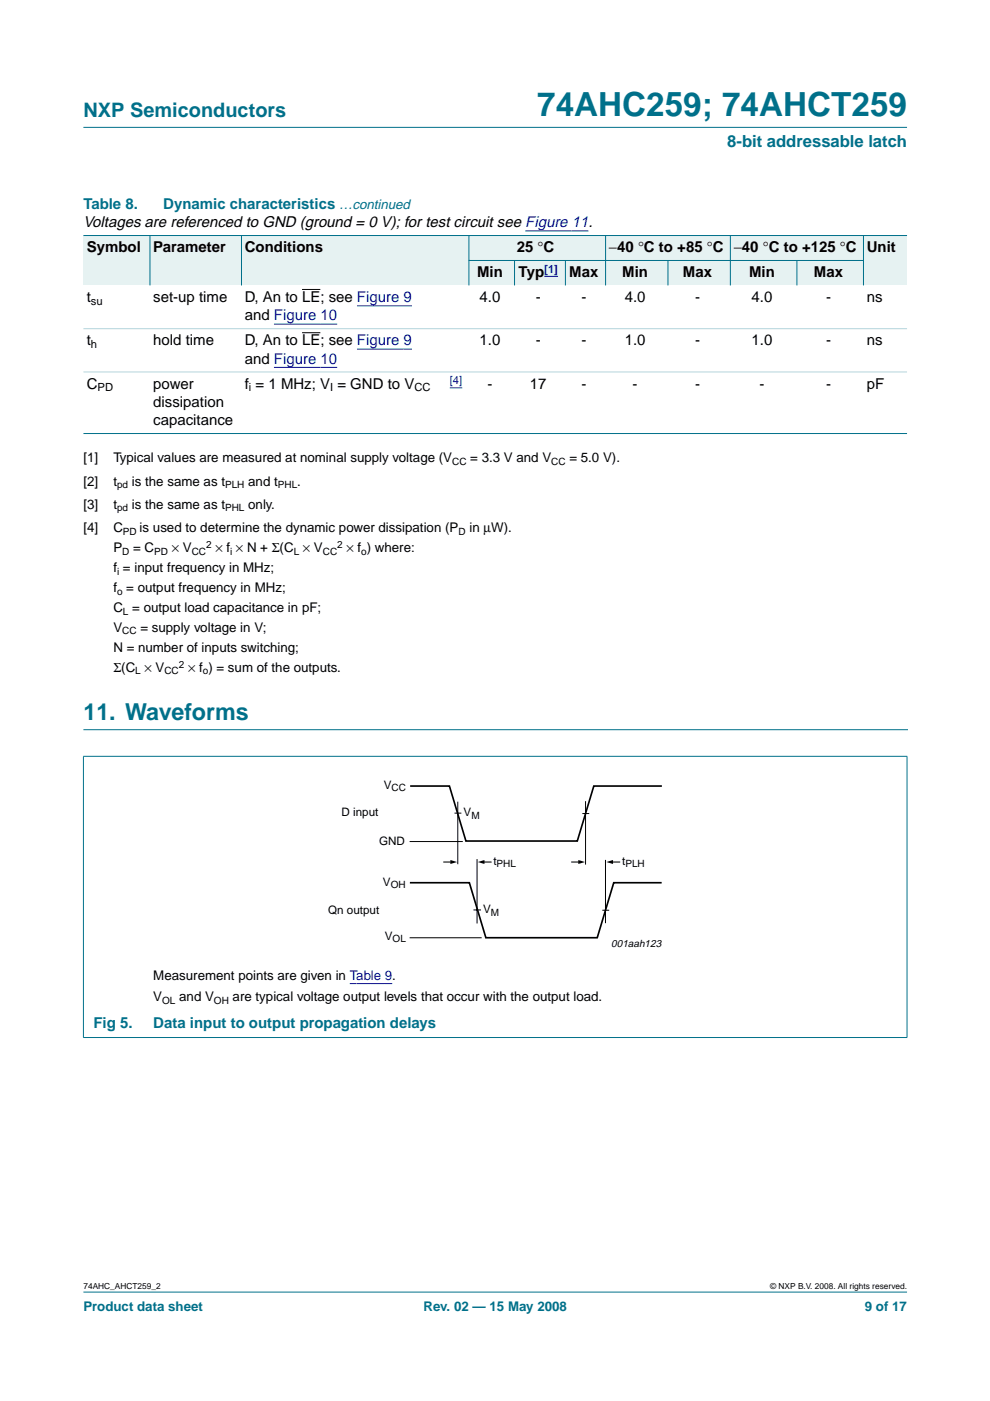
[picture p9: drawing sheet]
<svg xmlns="http://www.w3.org/2000/svg" width="210mm" height="297mm" viewBox="0 0 210 297" stroke-linecap="round" stroke-linejoin="round" font-family="sans-serif">
<defs><g id="words">
<text font-size="7.1" fill="#00708a" x="113.9" y="24.7">74AHC259; 74AHCT259</text>
<text font-size="4.9" fill="#00708a" x="17.7" y="152.7">11. Waveforms</text>
<text font-size="4.2" fill="#00708a" x="17.7" y="24.9">NXP Semiconductors</text>
<text font-size="3.5" fill="#00708a" x="154.2" y="31.1">8-bit addressable latch</text>
<g font-size="3.2" fill="#00708a">
<text x="17.7" y="44.3">Table 8.</text>
<text x="34.6" y="44.3">Dynamic characteristics …continued</text>
<text x="19.8" y="217.9">Fig 5.</text>
<text x="32.5" y="217.9">Data input to output propagation delays</text>
</g>
<g font-size="3.2">
<text x="17.7" y="48.2">Voltages are referenced to GND (ground = 0 V); for test circuit see Figure 11.</text>
<text x="18.4" y="53.5">Symbol</text>
<text x="32.5" y="53.5">Parameter</text>
<text x="51.9" y="53.5">Conditions</text>
<text x="109.6" y="53.5">25 °C</text>
<text x="129.1" y="53.5">−40 °C to +85 °C</text>
<text x="155.6" y="53.5">−40 °C to +125 °C</text>
<text x="183.8" y="53.5">Unit</text>
<text x="101.2" y="58.8">Min</text>
<text x="110" y="58.8">Typ</text>
<text x="120.7" y="58.8">Max</text>
<text x="131.9" y="58.8">Min</text>
<text x="144.8" y="58.8">Max</text>
<text x="158.8" y="58.8">Min</text>
<text x="172.6" y="58.8">Max</text>
<text x="18.4" y="64">t</text>
<text x="32.5" y="64">set-up time</text>
<text x="51.9" y="64">D, An to LE; see Figure 9</text>
<text x="101.7" y="64">4.0</text>
<text x="113.6" y="64">-</text>
<text x="123.3" y="64">-</text>
<text x="132.5" y="64">4.0</text>
<text x="147.4" y="64">-</text>
<text x="159.4" y="64">4.0</text>
<text x="175.1" y="64">-</text>
<text x="183.8" y="64">ns</text>
<text x="51.9" y="67.9">and Figure 10</text>
<text x="18.4" y="73.2">t</text>
<text x="32.5" y="73.2">hold time</text>
<text x="51.9" y="73.2">D, An to LE; see Figure 9</text>
<text x="51.9" y="77.1">and Figure 10</text>
<text x="101.7" y="73.2">1.0</text>
<text x="113.6" y="73.2">-</text>
<text x="123.3" y="73.2">-</text>
<text x="132.5" y="73.2">1.0</text>
<text x="147.4" y="73.2">-</text>
<text x="159.4" y="73.2">1.0</text>
<text x="175.1" y="73.2">-</text>
<text x="183.8" y="73.2">ns</text>
<text x="18.4" y="82.4">C</text>
<text x="32.5" y="82.4">power</text>
<text x="51.9" y="82.4">f = 1 MHz; V = GND to V</text>
<text x="103.4" y="82.4">-</text>
<text x="112.4" y="82.4">17</text>
<text x="123.3" y="82.4">-</text>
<text x="134.1" y="82.4">-</text>
<text x="147.4" y="82.4">-</text>
<text x="161" y="82.4">-</text>
<text x="175.1" y="82.4">-</text>
<text x="183.8" y="82.4">pF</text>
<text x="32.5" y="86.3">dissipation</text>
<text x="32.5" y="90.2">capacitance</text>
</g>
<g font-size="2.8">
<text x="17.7" y="98">[1]</text>
<text x="24" y="98">Typical values are measured at nominal supply voltage (V</text>
<text x="99.7" y="98">= 3.3 V and V</text>
<text x="120.7" y="98">= 5.0 V).</text>
<text x="17.7" y="103">[2]</text>
<text x="17.7" y="107.9">[3]</text>
<text x="24" y="103">t</text>
<text x="24" y="107.9">t</text>
<text x="28" y="103">is the same as t</text>
<text x="28" y="107.9">is the same as t</text>
<text x="52.6" y="103">and t</text>
<text x="52.6" y="107.9">only.</text>
<text x="63" y="103">.</text>
<text x="17.7" y="112.9">[4]</text>
<text x="24" y="112.9">C</text>
<text x="29.6" y="112.9">is used to determine the dynamic power dissipation (P</text>
<text x="99.5" y="112.9">in µW).</text>
<text x="24" y="117.1">P</text>
<text x="28.2" y="117.1">= C</text>
<text x="36.4" y="117.1">× V</text>
<text x="45.7" y="117.1">× f × N + Σ(C × V</text>
<text x="73.5" y="117.1">× f ) where:</text>
<text x="24" y="125.6">f = output frequency in MHz;</text>
<text x="24" y="121.3">f = input frequency in MHz;</text>
<text x="24" y="129.8">C = output load capacitance in pF;</text>
<text x="24" y="134">V</text>
<text x="29.8" y="134">= supply voltage in V;</text>
<text x="24" y="138.3">N = number of inputs switching;</text>
<text x="24" y="142.5">Σ(C × V</text>
<text x="39.9" y="142.5">× f ) = sum of the outputs.</text>
<text x="32.5" y="207.7">Measurement points are given in Table 9.</text>
<text x="32.5" y="212.3">V</text>
<text x="38" y="212.3">and V</text>
<text x="49.3" y="212.3">are typical voltage output levels that occur with the output load.</text>
</g>
<g font-size="2.8" fill="#00708a">
<text x="17.7" y="278">Product data sheet</text>
<text x="89.8" y="278">Rev. 02 — 15 May 2008</text>
<text x="183.4" y="278">9 of 17</text>
</g>
<g font-size="2.5">
<text x="81.4" y="167.2">V</text>
<text x="72.4" y="173.1">D input</text>
<text x="98.3" y="173.1">V</text>
<text x="80.4" y="179.2">GND</text>
<text x="104.6" y="183.3">t</text>
<text x="131.9" y="183.3">t</text>
<text x="81.2" y="187.8">V</text>
<text x="69.6" y="193.8">Qn output</text>
<text x="102.4" y="193.7">V</text>
<text x="81.6" y="199.3">V</text>
</g>
<g font-size="2.4" fill="#00f">
<text x="115.4" y="57.8">[1]</text>
<text x="95.4" y="81.4">[4]</text>
</g>
<g font-size="2.4">
<text x="19.3" y="64.6">su</text>
<text x="19.3" y="73.8">h</text>
<text x="20.7" y="83">PD</text>
<text x="52.8" y="83">i</text>
<text x="70" y="83">I</text>
<text x="87.9" y="83">CC</text>
</g>
<text font-size="2.2" x="129.6" y="200.8">001aah123</text>
<g font-size="2.1">
<text x="95.9" y="98.5">CC</text>
<text x="116.9" y="98.5">CC</text>
<text x="24.8" y="103.5">pd</text>
<text x="47.7" y="103.5">PLH</text>
<text x="58.9" y="103.5">PHL</text>
<text x="24.8" y="108.4">pd</text>
<text x="26.1" y="113.4">PD</text>
<text x="47.7" y="108.4">PHL</text>
<text x="97.2" y="113.4">D</text>
<text x="25.9" y="117.6">D</text>
<text x="32.7" y="117.6">PD</text>
<text x="40.6" y="117.6">CC</text>
<text x="43.7" y="116.2">2</text>
<text x="48.8" y="117.6">i</text>
<text x="62.3" y="117.6">L</text>
<text x="68.4" y="117.6">CC</text>
<text x="71.5" y="116.2">2</text>
<text x="76.6" y="117.6">o</text>
<text x="24.8" y="121.8">i</text>
<text x="24.8" y="126.1">o</text>
<text x="26.1" y="130.3">L</text>
<text x="25.9" y="134.5">CC</text>
<text x="28.7" y="143">L</text>
<text x="34.9" y="143">CC</text>
<text x="37.9" y="141.6">2</text>
<text x="43" y="143">o</text>
<text x="83" y="167.7">CC</text>
<text x="99.9" y="173.6">M</text>
<text x="105.3" y="183.8">PHL</text>
<text x="132.6" y="183.8">PLH</text>
<text x="82.8" y="188.3">OH</text>
<text x="104.1" y="194.2">M</text>
<text x="83.3" y="199.8">OL</text>
<text x="34.4" y="212.8">OL</text>
<text x="45.4" y="212.8">OH</text>
</g>
<g font-size="1.8">
<text x="17.7" y="273.4">74AHC_AHCT259_2</text>
<text x="163.3" y="273.4">© NXP B.V. 2008. All rights reserved.</text>
</g>
</g></defs>
<g fill="#00708a" stroke="#00708a" stroke-width=".21">
<path d="M17.7 273.9h174.6z"/>
<path d="M17.7 27h174.6z"/>
</g>
<path d="M17.7 154.7h174.7" fill="none" stroke="#00708a" stroke-width=".21"/>
<path d="M64 61.4h3.9M64 70.5h3.9" fill="none" stroke="#000" stroke-width=".21"/>
<path d="M111.4 49h13.4M58.1 68.7h13.4M58.1 77.9h13.4M75.7 64.8h11.6M75.7 74h11.6M95.4 82.2h2.6" fill="none" stroke="#00f" stroke-width=".21"/>
<g fill="#e6f2f2">
<path d="M17.7 49.9h14.1v10.6h-14.1z" fill-rule="evenodd"/>
<path d="M31.8 49.9h19.4v10.6h-19.4z" fill-rule="evenodd"/>
<path d="M51.2 49.9h48.2v10.6h-48.2z" fill-rule="evenodd"/>
<path d="M99.4 49.9h29v5.3h-29z" fill-rule="evenodd"/>
<path d="M128.4 49.9h26.5v5.3h-26.5z" fill-rule="evenodd"/>
<path d="M154.9 49.9h28.2v5.3h-28.2z" fill-rule="evenodd"/>
<path d="M183.1 49.9h9.2v10.6h-9.2z" fill-rule="evenodd"/>
<path d="M99.4 55.2h9.7v5.3h-9.7z" fill-rule="evenodd"/>
<path d="M109.1 55.2h10.8v5.3h-10.8z" fill-rule="evenodd"/>
</g>
<path d="M115.4 58.6h2.9z" fill="#00f" stroke="#00f" stroke-width=".21"/>
<g fill="#e6f2f2">
<path d="M119.9 55.2h8.5v5.3h-8.5z" fill-rule="evenodd"/>
<path d="M128.4 55.2h13.2v5.3h-13.2z" fill-rule="evenodd"/>
<path d="M141.6 55.2h13.3v5.3h-13.3z" fill-rule="evenodd"/>
<path d="M154.9 55.2h14.1v5.3h-14.1z" fill-rule="evenodd"/>
<path d="M169 55.2h14.1v5.3h-14.1z" fill-rule="evenodd"/>
</g>
<g fill="#00708a" stroke="#00708a" stroke-width=".21">
<path d="M31.8 49.9v10.6z"/>
<path d="M51.2 49.9v10.6z"/>
<path d="M99.4 49.9v10.6z"/>
<path d="M109.1 55.2v5.3z"/>
<path d="M119.9 55.2v5.3z"/>
<path d="M128.4 49.9v10.6z"/>
<path d="M141.6 55.2v5.3z"/>
<path d="M154.9 49.9v10.6z"/>
<path d="M169 55.2v5.3z"/>
<path d="M183.1 49.9v10.6z"/>
<path d="M17.7 49.9h174.6z"/>
<path d="M99.4 55.2h83.7z"/>
<path d="M17.7 91.9h174.6z"/>
<path d="M17.7 160.4v59.5z"/>
<path d="M192.3 160.4v59.5z"/>
<path d="M17.6 160.4h174.8z"/>
<path d="M17.6 220h174.8z"/>
</g>
<g fill="#b3d4db" stroke="#b3d4db" stroke-width=".21">
<path d="M17.7 69.7h174.6z"/>
<path d="M17.7 78.9h174.6z"/>
</g>
<path d="M74.2 208.5h9" fill="none" stroke="#00f" stroke-width=".21"/>
<path d="M87 166.7h8.3l3.5 11.6h23.6l3.5-11.6h14.4M86.9 187.2h12.6l3.5 11.6h23.6l3.5-11.6h10.2" fill="none" stroke="#000" stroke-width=".35"/>
<g fill="none" stroke="#000" stroke-width=".21">
<path d="M86.8 178.4h11.3M96.4 172.4h1.4M97.1 170v13.2M123.5 172.5h1.4M124.1 169.9v13.4M86.8 198.8h15.3M94.1 182.8h1.7M100.4 192.9h1.6M101.1 182.2v13.6M102.4 182.8h1.7M121.2 182.8h1.7M127.7 193h1.5"/>
<path d="M128.4 182.3v13.4M129.7 182.8h1.7"/>
</g>
<path d="M95.5 182.3l1.4 .5-1.4 .4zM101.3 182.8l1.4-.5v.9zM122.6 182.3l1.4 .5-1.4 .4zM128.6 182.8l1.4-.5v.9z" fill="#000"/>
<use href="#words"/>
</svg>
